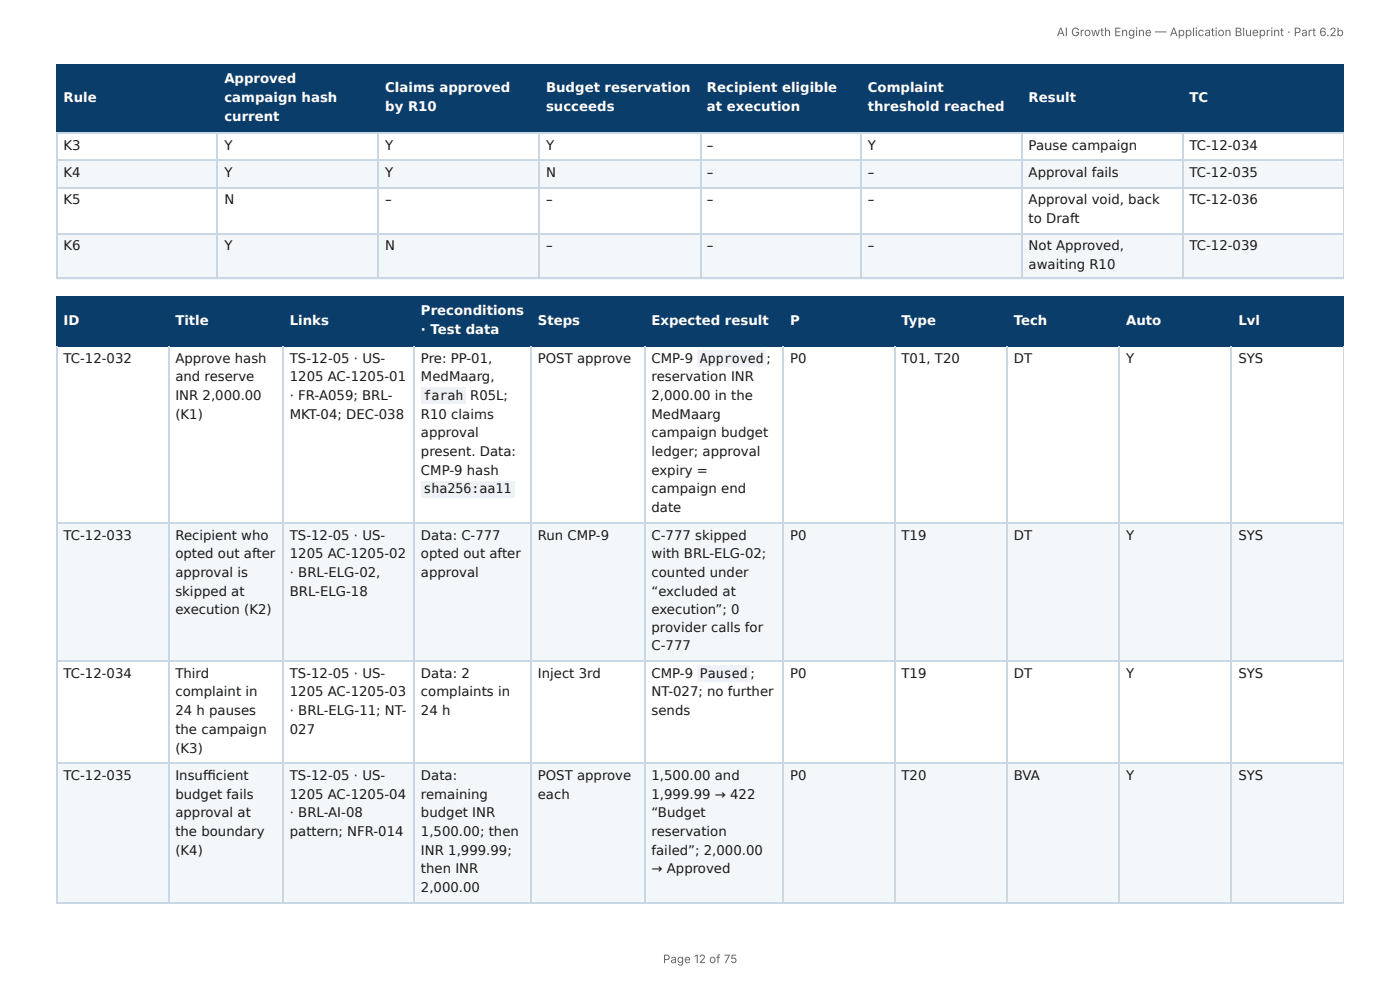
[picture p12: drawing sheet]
<svg xmlns="http://www.w3.org/2000/svg" width="297mm" height="210mm" viewBox="0 0 297 210" stroke-linecap="round" stroke-linejoin="round" font-family="sans-serif">
<defs><g id="words">
<g font-size="2.8" fill="#fff">
<text x="47.7" y="17.7">Approved</text>
<text x="13.5" y="21.7">Rule</text>
<text x="47.7" y="21.7">campaign hash</text>
<text x="81.8" y="19.6">Claims approved</text>
<text x="81.8" y="23.5">by R10</text>
<text x="116" y="19.6">Budget reservation</text>
<text x="116" y="23.5">succeeds</text>
<text x="150.2" y="19.6">Recipient eligible</text>
<text x="150.2" y="23.5">at execution</text>
<text x="184.3" y="19.6">Complaint</text>
<text x="184.3" y="23.5">threshold reached</text>
<text x="218.5" y="21.7">Result</text>
<text x="252.6" y="21.7">TC</text>
<text x="47.7" y="25.7">current</text>
<text x="13.5" y="69.1">ID</text>
<text x="37.2" y="69.1">Title</text>
<text x="61.6" y="69.1">Links</text>
<text x="89.4" y="66.9">Preconditions</text>
<text x="89.4" y="70.9">· Test data</text>
<text x="114.2" y="69.1">Steps</text>
<text x="138.4" y="69.1">Expected result</text>
<text x="167.8" y="69.1">P</text>
<text x="191.5" y="69.1">Type</text>
<text x="215.3" y="69.1">Tech</text>
<text x="239.2" y="69.1">Auto</text>
<text x="263" y="69.1">Lvl</text>
</g>
<g font-size="2.8" fill="#1a1a1a">
<text x="13.5" y="31.8">K3</text>
<text x="47.7" y="31.8">Y</text>
<text x="81.8" y="31.8">Y</text>
<text x="116" y="31.8">Y</text>
<text x="150.2" y="31.8">–</text>
<text x="184.3" y="31.8">Y</text>
<text x="218.5" y="31.8">Pause campaign</text>
<text x="252.6" y="31.8">TC-12-034</text>
<text x="13.5" y="37.6">K4</text>
<text x="47.7" y="37.6">Y</text>
<text x="81.8" y="37.6">Y</text>
<text x="116" y="37.6">N</text>
<text x="150.2" y="37.6">–</text>
<text x="184.3" y="37.6">–</text>
<text x="218.5" y="37.6">Approval fails</text>
<text x="252.6" y="37.6">TC-12-035</text>
<text x="13.5" y="43.4">K5</text>
<text x="47.7" y="43.4">N</text>
<text x="81.8" y="43.4">–</text>
<text x="116" y="43.4">–</text>
<text x="150.2" y="43.4">–</text>
<text x="184.3" y="43.4">–</text>
<text x="218.5" y="43.4">Approval void, back</text>
<text x="218.5" y="47.4">to Draft</text>
<text x="252.6" y="43.4">TC-12-036</text>
<text x="13.5" y="53.2">K6</text>
<text x="47.7" y="53.2">Y</text>
<text x="81.8" y="53.2">N</text>
<text x="116" y="53.2">–</text>
<text x="150.2" y="53.2">–</text>
<text x="184.3" y="53.2">–</text>
<text x="218.5" y="53.2">Not Approved,</text>
<text x="252.6" y="53.2">TC-12-039</text>
<text x="218.5" y="57.2">awaiting R10</text>
<text x="13.5" y="77">TC-12-032</text>
<text x="37.2" y="77">Approve hash</text>
<text x="61.6" y="77">TS-12-05 · US-</text>
<text x="89.4" y="77">Pre: PP-01,</text>
<text x="114.2" y="77">POST approve</text>
<text x="138.4" y="77">CMP-9</text>
<text x="148.7" y="77">Approved</text>
<text x="162.8" y="77">;</text>
<text x="167.8" y="77">P0</text>
<text x="191.5" y="77">T01, T20</text>
<text x="215.3" y="77">DT</text>
<text x="239.2" y="77">Y</text>
<text x="263" y="77">SYS</text>
<text x="37.2" y="81">and reserve</text>
<text x="61.6" y="81">1205 AC-1205-01</text>
<text x="89.4" y="81">MedMaarg,</text>
<text x="138.4" y="81">reservation INR</text>
<text x="37.2" y="84.9">INR 2,000.00</text>
<text x="37.2" y="88.9">(K1)</text>
<text x="61.6" y="84.9">· FR-A059; BRL-</text>
<text x="61.6" y="88.9">MKT-04; DEC-038</text>
<text x="89.4" y="88.9">R10 claims</text>
<text x="89.9" y="84.9">farah</text>
<text x="99.9" y="84.9">R05L;</text>
<text x="138.4" y="84.9">2,000.00 in the</text>
<text x="138.4" y="88.9">MedMaarg</text>
<text x="89.4" y="92.9">approval</text>
<text x="138.4" y="92.9">campaign budget</text>
<text x="89.4" y="96.8">present. Data:</text>
<text x="89.4" y="100.8">CMP-9 hash</text>
<text x="138.4" y="96.8">ledger; approval</text>
<text x="138.4" y="100.8">expiry =</text>
<text x="89.9" y="104.8">sha256:aa11</text>
<text x="138.4" y="104.8">campaign end</text>
<text x="138.4" y="108.7">date</text>
<text x="13.5" y="114.6">TC-12-033</text>
<text x="37.2" y="114.6">Recipient who</text>
<text x="37.2" y="118.5">opted out after</text>
<text x="61.6" y="114.6">TS-12-05 · US-</text>
<text x="61.6" y="118.5">1205 AC-1205-02</text>
<text x="89.4" y="114.6">Data: C-777</text>
<text x="89.4" y="118.5">opted out after</text>
<text x="114.2" y="114.6">Run CMP-9</text>
<text x="138.4" y="114.6">C-777 skipped</text>
<text x="138.4" y="118.5">with BRL-ELG-02;</text>
<text x="167.8" y="114.6">P0</text>
<text x="191.5" y="114.6">T19</text>
<text x="215.3" y="114.6">DT</text>
<text x="239.2" y="114.6">Y</text>
<text x="263" y="114.6">SYS</text>
<text x="37.2" y="122.5">approval is</text>
<text x="61.6" y="122.5">· BRL-ELG-02,</text>
<text x="89.4" y="122.5">approval</text>
<text x="138.4" y="122.5">counted under</text>
<text x="37.2" y="126.5">skipped at</text>
<text x="37.2" y="130.4">execution (K2)</text>
<text x="61.6" y="126.5">BRL-ELG-18</text>
<text x="138.4" y="126.5">“excluded at</text>
<text x="138.4" y="130.4">execution”; 0</text>
<text x="138.4" y="134.1">provider calls for</text>
<text x="13.5" y="143.9">TC-12-034</text>
<text x="37.2" y="143.9">Third</text>
<text x="61.6" y="143.9">TS-12-05 · US-</text>
<text x="89.4" y="143.9">Data: 2</text>
<text x="114.2" y="143.9">Inject 3rd</text>
<text x="138.4" y="138.1">C-777</text>
<text x="138.4" y="143.9">CMP-9</text>
<text x="148.7" y="143.9">Paused</text>
<text x="159.4" y="143.9">;</text>
<text x="167.8" y="143.9">P0</text>
<text x="191.5" y="143.9">T19</text>
<text x="215.3" y="143.9">DT</text>
<text x="239.2" y="143.9">Y</text>
<text x="263" y="143.9">SYS</text>
<text x="37.2" y="147.9">complaint in</text>
<text x="61.6" y="147.9">1205 AC-1205-03</text>
<text x="89.4" y="147.9">complaints in</text>
<text x="138.4" y="147.9">NT-027; no further</text>
<text x="37.2" y="151.9">24 h pauses</text>
<text x="37.2" y="155.8">the campaign</text>
<text x="61.6" y="151.9">· BRL-ELG-11; NT-</text>
<text x="61.6" y="155.8">027</text>
<text x="89.4" y="151.9">24 h</text>
<text x="138.4" y="151.9">sends</text>
<text x="37.2" y="159.8">(K3)</text>
<text x="13.5" y="165.6">TC-12-035</text>
<text x="37.2" y="165.6">Insuffi cient</text>
<text x="61.6" y="165.6">TS-12-05 · US-</text>
<text x="89.4" y="165.6">Data:</text>
<text x="114.2" y="165.6">POST approve</text>
<text x="138.4" y="165.6">1,500.00 and</text>
<text x="167.8" y="165.6">P0</text>
<text x="191.5" y="165.6">T20</text>
<text x="215.3" y="165.6">BVA</text>
<text x="239.2" y="165.6">Y</text>
<text x="263" y="165.6">SYS</text>
<text x="37.2" y="169.6">budget fails</text>
<text x="37.2" y="173.6">approval at</text>
<text x="61.6" y="169.6">1205 AC-1205-04</text>
<text x="61.6" y="173.6">· BRL-AI-08</text>
<text x="89.4" y="169.6">remaining</text>
<text x="89.4" y="173.6">budget INR</text>
<text x="114.2" y="169.6">each</text>
<text x="138.4" y="169.6">1,999.99 → 422</text>
<text x="138.4" y="173.6">“Budget</text>
<text x="37.2" y="177.5">the boundary</text>
<text x="61.6" y="177.5">pattern; NFR-014</text>
<text x="89.4" y="177.5">1,500.00; then</text>
<text x="138.4" y="177.5">reservation</text>
<text x="37.2" y="181.5">(K4)</text>
<text x="89.4" y="181.5">INR 1,999.99;</text>
<text x="89.4" y="185.5">then INR</text>
<text x="138.4" y="181.5">failed”; 2,000.00</text>
<text x="138.4" y="185.5">→ Approved</text>
<text x="89.4" y="189.4">2,000.00</text>
</g>
<g font-size="2.5" fill="#666">
<text x="224.4" y="7.7">AI Growth Engine — Application Blueprint · Part 6.2b</text>
<text x="140.8" y="204.5">Page 12 of 75</text>
</g>
</g></defs>
<g fill="#0b3d6b">
<path d="M12.2 14h34.1v14h-34.1z"/>
<path d="M46.3 14h34.1v14h-34.1z"/>
<path d="M80.4 14h34.2v14h-34.2z"/>
<path d="M114.6 14h34.1v14h-34.1z"/>
<path d="M148.7 14h34.1v14h-34.1z"/>
<path d="M182.8 14h34.2v14h-34.2z"/>
<path d="M217 14h34.1v14h-34.1z"/>
<path d="M251.1 14h34.3v14h-34.3z"/>
</g>
<g fill="#f4f7fa">
<path d="M12.2 33.9h34.1v5.8h-34.1z"/>
<path d="M46.3 33.9h34.1v5.8h-34.1z"/>
<path d="M80.4 33.9h34.2v5.8h-34.2z"/>
<path d="M114.6 33.9h34.1v5.8h-34.1z"/>
<path d="M148.7 33.9h34.1v5.8h-34.1z"/>
<path d="M182.8 33.9h34.2v5.8h-34.2z"/>
<path d="M217 33.9h34.1v5.8h-34.1z"/>
<path d="M251.1 33.9h34.3v5.8h-34.3z"/>
<path d="M12.2 49.5h34.1v9.8h-34.1z"/>
<path d="M46.3 49.5h34.1v9.8h-34.1z"/>
<path d="M80.4 49.5h34.2v9.8h-34.2z"/>
<path d="M114.6 49.5h34.1v9.8h-34.1z"/>
<path d="M148.7 49.5h34.1v9.8h-34.1z"/>
<path d="M182.8 49.5h34.2v9.8h-34.2z"/>
<path d="M217 49.5h34.1v9.8h-34.1z"/>
<path d="M251.1 49.5h34.3v9.8h-34.3z"/>
</g>
<path d="M11.9 13.9h273.5M12 13.8v14.5M46.2 13.8v14.5M80.3 13.8v14.5M114.4 13.8v14.5M148.8 13.8v14.5M183 13.8v14.5M217.1 13.8v14.5M251.2 13.8v14.5M11.9 28.2h273.5" fill="none" stroke="#0b3d6b" stroke-width=".26"/>
<path d="M285.3 13.8v14.5" fill="none" stroke="#0b3d6b" stroke-width=".21"/>
<g fill="none" stroke="#c9d6e3" stroke-width=".26">
<path d="M11.9 28.2h273.5M11.9 34h273.5M11.9 39.8h273.5M12 28.3v31M46.2 28.3v31M80.3 28.3v31M114.4 28.3v31M148.8 28.3v31M183 28.3v31M217.1 28.3v31M251.2 28.3v31M11.9 49.6h273.5"/>
<path d="M11.9 59.1h273.5"/>
</g>
<path d="M285.3 28.3v31" fill="none" stroke="#c9d6e3" stroke-width=".21"/>
<g fill="#0b3d6b">
<path d="M12.2 63.2h23.5v10.4h-23.5z"/>
<path d="M35.7 63.2h24.4v10.4h-24.4z"/>
<path d="M60.1 63.2h27.7v10.4h-27.7z"/>
<path d="M87.8 63.2h24.9v10.4h-24.9z"/>
<path d="M112.7 63.2h24.4v10.4h-24.4z"/>
<path d="M137.1 63.2h29.3v10.4h-29.3z"/>
<path d="M166.4 63.2h23.6v10.4h-23.6z"/>
<path d="M190 63.2h23.8v10.4h-23.8z"/>
<path d="M213.8 63.2h23.8v10.4h-23.8z"/>
<path d="M237.6 63.2h24.1v10.4h-24.1z"/>
<path d="M261.7 63.2h23.7v10.4h-23.7z"/>
</g>
<g fill="#f4f7fa">
<path d="M12.2 110.9h23.5v29.6h-23.5z"/>
<path d="M35.7 110.9h24.4v29.6h-24.4z"/>
<path d="M60.1 110.9h27.7v29.6h-27.7z"/>
<path d="M87.8 110.9h24.9v29.6h-24.9z"/>
<path d="M112.7 110.9h24.4v29.6h-24.4z"/>
<path d="M137.1 110.9h29.3v29.6h-29.3z"/>
<path d="M166.4 110.9h23.6v29.6h-23.6z"/>
<path d="M190 110.9h23.8v29.6h-23.8z"/>
<path d="M213.8 110.9h23.8v29.6h-23.8z"/>
<path d="M237.6 110.9h24.1v29.6h-24.1z"/>
<path d="M261.7 110.9h23.7v29.6h-23.7z"/>
<path d="M12.2 162.2h23.5v29.4h-23.5z"/>
<path d="M35.7 162.2h24.4v29.4h-24.4z"/>
<path d="M60.1 162.2h27.7v29.4h-27.7z"/>
<path d="M87.8 162.2h24.9v29.4h-24.9z"/>
<path d="M112.7 162.2h24.4v29.4h-24.4z"/>
<path d="M137.1 162.2h29.3v29.4h-29.3z"/>
<path d="M166.4 162.2h23.6v29.4h-23.6z"/>
<path d="M190 162.2h23.8v29.4h-23.8z"/>
<path d="M213.8 162.2h23.8v29.4h-23.8z"/>
<path d="M237.6 162.2h24.1v29.4h-24.1z"/>
<path d="M261.7 162.2h23.7v29.4h-23.7z"/>
</g>
<g fill="none" stroke="#0b3d6b" stroke-width=".26">
<path d="M11.9 63.1h273.5M11.9 73.4h273.5M12 63v10.6M35.9 63v10.6M60.2 63v10.6M88 63v10.6M112.8 63v10.6M136.9 63v10.6M166.3 63v10.6M190.1 63v10.6M213.9 63v10.6M237.7 63v10.6"/>
<path d="M261.5 63v10.6"/>
</g>
<path d="M285.3 63v10.6" fill="none" stroke="#0b3d6b" stroke-width=".21"/>
<g fill="none" stroke="#c9d6e3" stroke-width=".26">
<path d="M12 73.6v118M35.9 73.6v118M60.2 73.6v118M88 73.6v118M112.8 73.6v118M136.9 73.6v118M166.3 73.6v118M190.1 73.6v118M213.9 73.6v118M237.7 73.6v118M261.5 73.6v118M11.9 111h273.5"/>
<path d="M11.9 140.4h273.5M11.9 162.1h273.5M11.9 191.7h273.5"/>
</g>
<path d="M285.3 73.6v118" fill="none" stroke="#c9d6e3" stroke-width=".21"/>
<g fill="#eef2f6">
<path d="M89.4 82.3h9.6v3.4h-9.6z"/>
<path d="M89.4 102.1h19.9v3.5h-19.9z"/>
<path d="M148.2 74.3h14.5v3.5h-14.5z"/>
<path d="M148.2 141.3h11.1v3.4h-11.1z"/>
</g>
<use href="#words"/>
</svg>
